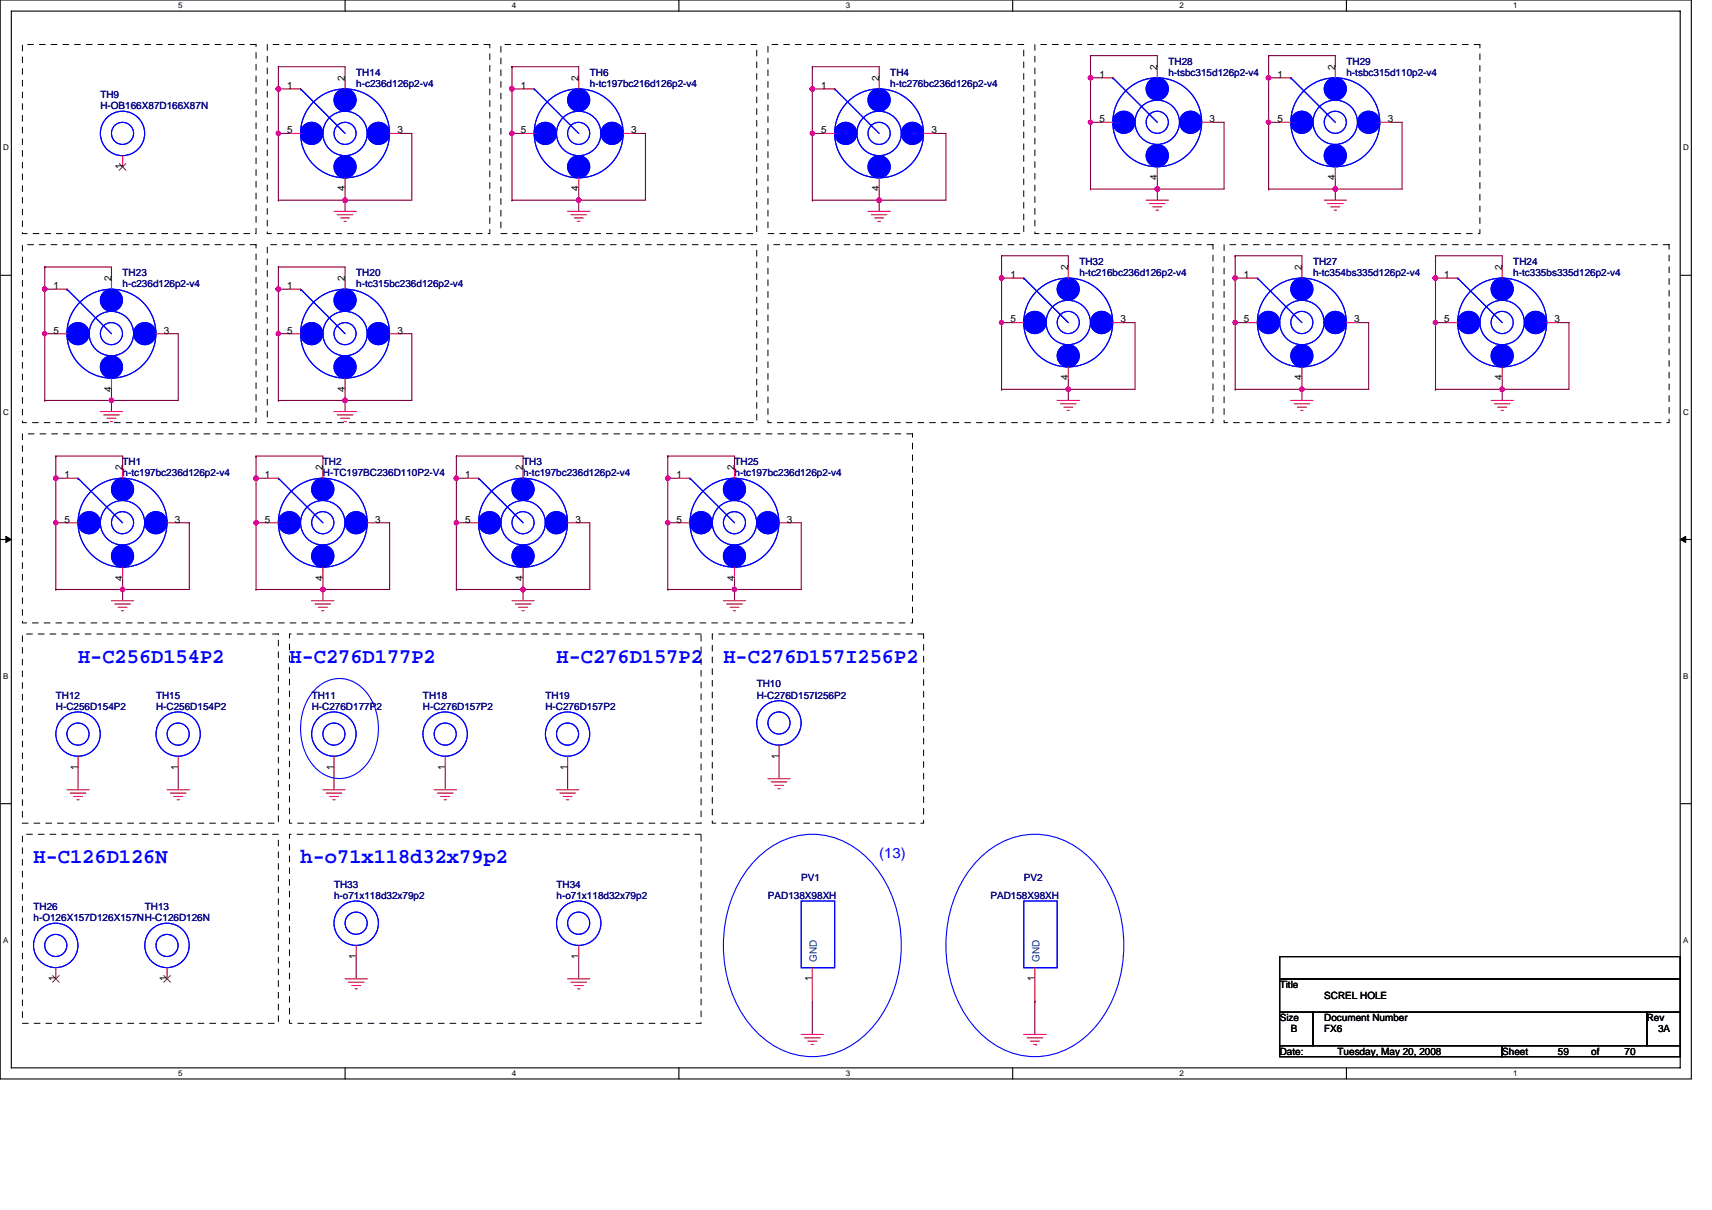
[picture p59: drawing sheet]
<svg xmlns="http://www.w3.org/2000/svg" width="297mm" height="210mm" viewBox="0 0 297 210" stroke-linecap="round" stroke-linejoin="round" font-family="sans-serif">
<defs><g id="words">
<g font-size="3.7" fill="#00f">
<text x="13.5" y="115">H-C256D154P2</text>
<text x="50.2" y="115">H-C276D177P2</text>
<text x="96.6" y="115">H-C276D157P2</text>
<text x="125.5" y="115">H-C276D157I256P2</text>
<text x="5.8" y="149.8">H-C126D126N</text>
<text x="52.2" y="149.8">h-o71x118d32x79p2</text>
</g>
<text font-size="2.5" fill="#00f" x="152.5" y="148.9">(13)</text>
<g font-size="1.7" fill="#000080">
<text x="202.7" y="11.2">TH28</text>
<text x="233.6" y="11.2">TH29</text>
<text x="17.4" y="17">TH9</text>
<text x="61.8" y="13.1">TH14</text>
<text x="61.8" y="15">h-c236d126p2-v4</text>
<text x="102.3" y="13.1">TH6</text>
<text x="102.3" y="15">h-tc197bc216d126p2-v4</text>
<text x="154.5" y="13.1">TH4</text>
<text x="154.5" y="15">h-tc276bc236d126p2-v4</text>
<text x="202.7" y="13.1">h-tsbc315d126p2-v4</text>
<text x="233.6" y="13.1">h-tsbc315d110p2-v4</text>
<text x="17.4" y="18.9">H-OB166X87D166X87N</text>
<text x="21.3" y="47.9">TH23</text>
<text x="61.8" y="47.9">TH20</text>
<text x="187.3" y="45.9">TH32</text>
<text x="187.3" y="47.9">h-tc216bc236d126p2-v4</text>
<text x="227.8" y="45.9">TH27</text>
<text x="227.8" y="47.9">h-tc354bs335d126p2-v4</text>
<text x="262.6" y="45.9">TH24</text>
<text x="262.6" y="47.9">h-tc335bs335d126p2-v4</text>
<text x="21.3" y="49.8">h-c236d126p2-v4</text>
<text x="61.8" y="49.8">h-tc315bc236d126p2-v4</text>
<text x="21.3" y="80.7">TH1</text>
<text x="21.3" y="82.6">h-tc197bc236d126p2-v4</text>
<text x="56" y="80.7">TH2</text>
<text x="56" y="82.6">H-TC197BC236D110P2-V4</text>
<text x="90.8" y="80.7">TH3</text>
<text x="90.8" y="82.6">h-tc197bc236d126p2-v4</text>
<text x="127.4" y="80.7">TH25</text>
<text x="127.4" y="82.6">h-tc197bc236d126p2-v4</text>
<text x="131.3" y="119.3">TH10</text>
<text x="9.7" y="121.2">TH12</text>
<text x="9.7" y="123.1">H-C256D154P2</text>
<text x="27.1" y="121.2">TH15</text>
<text x="27.1" y="123.1">H-C256D154P2</text>
<text x="54.1" y="121.2">TH11</text>
<text x="54.1" y="123.1">H-C276D177P2</text>
<text x="73.4" y="121.2">TH18</text>
<text x="73.4" y="123.1">H-C276D157P2</text>
<text x="94.6" y="121.2">TH19</text>
<text x="94.6" y="123.1">H-C276D157P2</text>
<text x="131.3" y="121.2">H-C276D157I256P2</text>
<text x="58" y="154.1">TH33</text>
<text x="58" y="156">h-o71x118d32x79p2</text>
<text x="96.6" y="154.1">TH34</text>
<text x="96.6" y="156">h-o71x118d32x79p2</text>
<text x="133.2" y="156">PAD138X98XH</text>
<text x="139" y="152.9">PV1</text>
<text x="171.8" y="156">PAD158X98XH</text>
<text x="177.6" y="152.9">PV2</text>
<text x="5.8" y="157.9">TH26</text>
<text x="5.8" y="159.8">h-O126X157D126X157NH-C126D126N</text>
<text x="25.1" y="157.9">TH13</text>
</g>
<g font-size="1.7">
<text x="49.8" y="15.4">1</text>
<text x="59.9" y="14.1" transform="rotate(-90 59.9 14.1)">2</text>
<text x="90.4" y="15.4">1</text>
<text x="100.4" y="14.1" transform="rotate(-90 100.4 14.1)">2</text>
<text x="142.5" y="15.4">1</text>
<text x="152.5" y="14.1" transform="rotate(-90 152.5 14.1)">2</text>
<text x="190.8" y="13.5">1</text>
<text x="200.8" y="12.1" transform="rotate(-90 200.8 12.1)">2</text>
<text x="221.6" y="13.5">1</text>
<text x="231.7" y="12.1" transform="rotate(-90 231.7 12.1)">2</text>
<text x="49.8" y="23.1">5</text>
<text x="69" y="23.1">3</text>
<text x="90.4" y="23.1">5</text>
<text x="109.5" y="23.1">3</text>
<text x="142.5" y="23.1">5</text>
<text x="161.6" y="23.1">3</text>
<text x="190.8" y="21.2">5</text>
<text x="209.9" y="21.2">3</text>
<text x="221.6" y="21.2">5</text>
<text x="240.8" y="21.2">3</text>
<text x="21.2" y="29.3" transform="rotate(-90 21.2 29.3)">1</text>
<text x="59.9" y="33.2" transform="rotate(-90 59.9 33.2)">4</text>
<text x="100.4" y="33.2" transform="rotate(-90 100.4 33.2)">4</text>
<text x="152.5" y="33.2" transform="rotate(-90 152.5 33.2)">4</text>
<text x="200.8" y="31.3" transform="rotate(-90 200.8 31.3)">4</text>
<text x="231.7" y="31.3" transform="rotate(-90 231.7 31.3)">4</text>
<text x="185.3" y="46.9" transform="rotate(-90 185.3 46.9)">2</text>
<text x="225.9" y="46.9" transform="rotate(-90 225.9 46.9)">2</text>
<text x="260.6" y="46.9" transform="rotate(-90 260.6 46.9)">2</text>
<text x="9.3" y="50.2">1</text>
<text x="19.3" y="48.8" transform="rotate(-90 19.3 48.8)">2</text>
<text x="49.8" y="50.2">1</text>
<text x="59.9" y="48.8" transform="rotate(-90 59.9 48.8)">2</text>
<text x="175.3" y="48.2">1</text>
<text x="215.8" y="48.2">1</text>
<text x="250.6" y="48.2">1</text>
<text x="9.3" y="57.9">5</text>
<text x="28.4" y="57.9">3</text>
<text x="49.8" y="57.9">5</text>
<text x="69" y="57.9">3</text>
<text x="175.3" y="56">5</text>
<text x="194.4" y="56">3</text>
<text x="215.8" y="56">5</text>
<text x="235" y="56">3</text>
<text x="250.6" y="56">5</text>
<text x="269.7" y="56">3</text>
<text x="185.3" y="66" transform="rotate(-90 185.3 66)">4</text>
<text x="225.9" y="66" transform="rotate(-90 225.9 66)">4</text>
<text x="260.6" y="66" transform="rotate(-90 260.6 66)">4</text>
<text x="19.3" y="67.9" transform="rotate(-90 19.3 67.9)">4</text>
<text x="59.9" y="67.9" transform="rotate(-90 59.9 67.9)">4</text>
<text x="11.2" y="83">1</text>
<text x="21.2" y="81.6" transform="rotate(-90 21.2 81.6)">2</text>
<text x="46" y="83">1</text>
<text x="56" y="81.6" transform="rotate(-90 56 81.6)">2</text>
<text x="80.7" y="83">1</text>
<text x="90.7" y="81.6" transform="rotate(-90 90.7 81.6)">2</text>
<text x="117.4" y="83">1</text>
<text x="127.4" y="81.6" transform="rotate(-90 127.4 81.6)">2</text>
<text x="11.2" y="90.7">5</text>
<text x="30.3" y="90.7">3</text>
<text x="46" y="90.7">5</text>
<text x="65.1" y="90.7">3</text>
<text x="80.7" y="90.7">5</text>
<text x="99.8" y="90.7">3</text>
<text x="117.4" y="90.7">5</text>
<text x="136.5" y="90.7">3</text>
<text x="21.2" y="100.8" transform="rotate(-90 21.2 100.8)">4</text>
<text x="56" y="100.8" transform="rotate(-90 56 100.8)">4</text>
<text x="90.7" y="100.8" transform="rotate(-90 90.7 100.8)">4</text>
<text x="127.4" y="100.8" transform="rotate(-90 127.4 100.8)">4</text>
<text x="135.1" y="131.6" transform="rotate(-90 135.1 131.6)">1</text>
<text x="13.5" y="133.6" transform="rotate(-90 13.5 133.6)">1</text>
<text x="30.9" y="133.6" transform="rotate(-90 30.9 133.6)">1</text>
<text x="57.9" y="133.6" transform="rotate(-90 57.9 133.6)">1</text>
<text x="77.2" y="133.6" transform="rotate(-90 77.2 133.6)">1</text>
<text x="98.5" y="133.6" transform="rotate(-90 98.5 133.6)">1</text>
<text x="61.8" y="166.4" transform="rotate(-90 61.8 166.4)">1</text>
<text x="100.4" y="166.4" transform="rotate(-90 100.4 166.4)">1</text>
<text x="9.7" y="170.2" transform="rotate(-90 9.7 170.2)">1</text>
<text x="29" y="170.2" transform="rotate(-90 29 170.2)">1</text>
<text x="140.9" y="170.2" transform="rotate(-90 140.9 170.2)">1</text>
<text x="179.5" y="170.2" transform="rotate(-90 179.5 170.2)">1</text>
<text x="222" y="171.4">Title</text>
<text x="229.8" y="173.4">SCREL HOLE</text>
<text x="222" y="177.2">Size</text>
<text x="224" y="179.1">B</text>
<text x="229.8" y="177.2">Document Number</text>
<text x="229.8" y="179.1">FX6</text>
<text x="285.7" y="177.2">Rev</text>
<text x="287.7" y="179.1">3A</text>
<text x="222" y="183">Date:</text>
<text x="232.1" y="183">Tuesday, May 20, 2008</text>
<text x="260.6" y="183">Sheet</text>
<text x="270.3" y="183">59</text>
<text x="276.1" y="183">of</text>
<text x="281.9" y="183">70</text>
</g>
<g font-size="1.7" fill="#004080">
<text x="141.7" y="167" transform="rotate(-90 141.7 167)">GND</text>
<text x="180.4" y="167" transform="rotate(-90 180.4 167)">GND</text>
</g>
<g font-size="1.4">
<text x="30.9" y="1.5">5</text>
<text x="88.8" y="1.5">4</text>
<text x="146.7" y="1.5">3</text>
<text x="204.7" y="1.5">2</text>
<text x="262.6" y="1.5">1</text>
<text x=".5" y="26.1">D</text>
<text x="292" y="26.1">D</text>
<text x=".5" y="71.9">C</text>
<text x="292" y="71.9">C</text>
<text x=".5" y="117.8">B</text>
<text x="292" y="117.8">B</text>
<text x=".5" y="163.6">A</text>
<text x="292" y="163.6">A</text>
<text x="30.9" y="186.8">5</text>
<text x="88.8" y="186.8">4</text>
<text x="146.7" y="186.8">3</text>
<text x="204.7" y="186.8">2</text>
<text x="262.6" y="186.8">1</text>
</g>
</g></defs>
<path d="M0 0h293.5v187.2h-293.5zM2 1.9h289.5v183.4h-289.5z" fill="none" stroke="#000" stroke-width=".19"/>
<g fill="#fff">
<path d="M30.9 .2h.8v1.6h-.8z"/>
<path d="M30.9 185.5h.8v1.6h-.8z"/>
</g>
<path d="M59.9 0v1.9M59.9 185.3v1.9" fill="none" stroke="#000" stroke-width=".19"/>
<g fill="#fff">
<path d="M88.8 .2h.8v1.6h-.8z"/>
<path d="M88.8 185.5h.8v1.6h-.8z"/>
</g>
<path d="M117.8 0v1.9M117.8 185.3v1.9" fill="none" stroke="#000" stroke-width=".19"/>
<g fill="#fff">
<path d="M146.7 .2h.8v1.6h-.8z"/>
<path d="M146.7 185.5h.8v1.6h-.8z"/>
</g>
<path d="M175.7 0v1.9M175.7 185.3v1.9" fill="none" stroke="#000" stroke-width=".19"/>
<g fill="#fff">
<path d="M204.7 .2h.7v1.6h-.7z"/>
<path d="M204.7 185.5h.7v1.6h-.7z"/>
</g>
<path d="M233.6 0v1.9M233.6 185.3v1.9" fill="none" stroke="#000" stroke-width=".19"/>
<g fill="#fff">
<path d="M262.6 .2h.7v1.6h-.7z"/>
<path d="M262.6 185.5h.7v1.6h-.7z"/>
<path d="M.5 24.8h1v1.6h-1z"/>
<path d="M292 24.8h1v1.6h-1z"/>
<path d="M.5 70.7h1v1.5h-1z"/>
<path d="M292 70.7h1v1.5h-1z"/>
</g>
<path d="M0 47.8h2M291.5 47.8h2" fill="none" stroke="#000" stroke-width=".19"/>
<g fill="#fff">
<path d="M.5 116.5h.9v1.6h-.9z"/>
<path d="M292 116.5h.9v1.6h-.9z"/>
</g>
<path d="M0 93.6h2M291.5 93.6h2" fill="none" stroke="#000" stroke-width=".19"/>
<path d="M1 93.1l1 .5-1 .5zM291.5 93.6l1-.5v1z" fill="#000" stroke="#000" stroke-width=".17"/>
<g fill="#fff">
<path d="M.5 162.4h.9v1.5h-.9z"/>
<path d="M292 162.4h.9v1.5h-.9z"/>
</g>
<path d="M0 139.5h2M291.5 139.5h2M222 166h69.5v3.9h-69.5zM222 169.9h69.5v5.8h-69.5zM222 175.7h5.8v5.8h-5.8zM227.8 175.7h57.9v5.8h-57.9zM285.7 175.7h5.8v5.8h-5.8zM222 181.5h38.6v1.9h-38.6zM260.6 181.5h30.9v1.9h-30.9z" fill="none" stroke="#000" stroke-width=".19"/>
<g fill="none" stroke="#800040" stroke-width=".19">
<path d="M48.3 15.4h1.9M48.3 11.6h11.6v1.9M48.3 11.6h.1M48.3 15.4h.1M48.3 11.6v23.1M88.8 15.4h.1M88.8 15.4h2M88.8 11.6h11.6v1.9M88.8 11.6h.1M88.8 11.6v23.1M140.9 15.4h2M140.9 11.6h11.6v1.9"/>
<path d="M140.9 11.6h.1M140.9 15.4h.1M140.9 11.6v23.1M189.2 13.5h.1M189.2 13.5h2M189.2 9.7h11.6v1.9M189.2 9.7h.1M189.2 9.7v23.1M220.1 13.5h.1M220.1 13.5h1.9M220.1 9.7h11.6v1.9M220.1 9.7h.1"/>
<path d="M220.1 9.7v23.1M48.3 23.2h1.9M48.3 34.7h.1M48.3 23.2h.1M59.9 34.7h.1M59.9 32.8v1.9M59.9 34.7v2M69.5 23.2h2v11.5h-23.2M88.8 23.2h.1M88.8 23.2h2M88.8 34.7h.1M100.4 34.7h.1"/>
<path d="M100.4 32.8v1.9M100.4 34.7v2M110.1 23.2h1.9v11.5h-23.2M140.9 23.2h.1M140.9 23.2h2M140.9 34.7h.1M152.5 34.7h.1M152.5 32.8v1.9M152.5 34.7v2M162.2 23.2h1.9v11.5h-23.2M189.2 21.2h.1M189.2 21.2h2"/>
<path d="M189.2 32.8h.1M200.8 32.8h.1M200.8 30.9v1.9M200.8 32.8v1.9M210.5 21.2h1.9v11.6h-23.2M220.1 21.2h.1M220.1 21.2h1.9M220.1 32.8h.1M231.7 32.8h.1M231.7 30.9v1.9M231.7 32.8v1.9M241.3 21.2h2v11.6h-23.2"/>
<path d="M7.8 50.2h.1M7.8 57.9h.1M7.8 57.9h1.9M7.8 50.2h1.9M7.8 46.3h11.5v2M7.8 46.3h.1M7.8 46.3v23.2M29 57.9h1.9v11.6h-23.1M48.3 50.2h.1M48.3 57.9h.1M48.3 57.9h1.9M48.3 50.2h1.9"/>
<path d="M48.3 46.3h11.6v2M48.3 46.3h.1M48.3 46.3v23.2M69.5 57.9h2v11.6h-23.2M173.8 48.3h.1M173.8 56h.1M173.8 56h1.9M173.8 48.3h1.9M173.8 44.4h11.6v1.9M173.8 44.4h.1M173.8 44.4v23.2M195 56h1.9v11.6h-23.1"/>
<path d="M214.3 48.3h.1M214.3 56h.1M214.3 56h1.9M214.3 48.3h1.9M214.3 44.4h11.6v1.9M214.3 44.4h.1M214.3 44.4v23.2M235.5 56h2v11.6h-23.2M249.1 48.3h.1M249.1 56h.1M249.1 56h1.9M249.1 48.3h1.9"/>
<path d="M249.1 44.4h11.5v1.9M249.1 44.4h.1M249.1 44.4v23.2M270.3 56h1.9v11.6h-23.1M7.8 69.5h.1M9.7 79.1h.1M9.7 79.1h11.6v2M9.7 79.1v23.2M19.3 69.5h.1M19.3 67.6v1.9M19.3 69.5v1.9M44.4 79.1h.1"/>
<path d="M44.4 79.1h11.6v2M44.4 79.1v23.2M48.3 69.5h.1M59.9 69.5h.1M59.9 67.6v1.9M59.9 69.5v1.9M79.2 79.1h11.6v2M79.2 79.1h.1M79.2 79.1v23.2M115.9 79.1h11.5v2M115.9 79.1h.1M115.9 79.1v23.2"/>
<path d="M173.8 67.6h.1M185.4 67.6h.1M185.4 65.6v2M185.4 67.6v1.9M214.3 67.6h.1M225.9 67.6h.1M225.9 65.6v2M225.9 67.6v1.9M249.1 67.6h.1M260.6 67.6h.1M260.6 65.6v2M260.6 67.6v1.9"/>
<path d="M9.7 83h.1M9.7 90.7h.1M9.7 90.7h1.9M9.7 83h1.9M30.9 90.7h1.9v11.6h-23.1M44.4 83h.1M44.4 90.7h.1M44.4 90.7h2M44.4 83h2M65.7 90.7h1.9v11.6h-23.2M79.2 83h.1M79.2 90.7h.1"/>
<path d="M79.2 90.7h1.9M79.2 83h1.9M100.4 90.7h1.9v11.6h-23.1M115.9 83h.1M115.9 90.7h.1M115.9 90.7h1.9M115.9 83h1.9M137.1 90.7h1.9v11.6h-23.1M9.7 102.3h.1M21.3 102.3h.1M21.3 100.4v1.9M21.3 102.3v1.9"/>
<path d="M44.4 102.3h.1M56 102.3h.1M56 100.4v1.9M56 102.3v1.9M79.2 102.3h.1M90.8 102.3h.1M90.8 100.4v1.9M90.8 102.3v1.9M115.9 102.3h.1M127.4 102.3h.1M127.4 100.4v1.9M127.4 102.3v1.9"/>
<path d="M13.5 133.2v3.9M30.9 133.2v3.9M58 133.2v3.9M77.3 133.2v3.9M98.5 133.2v3.9M135.2 131.3v3.8M61.8 166v3.9M100.4 166v3.9M140.9 173.7v5.8M179.6 173.7h.1M179.6 173.7v5.8"/>
</g>
<g fill="#f0f" stroke="#f0f" stroke-width=".19">
<circle cx="59.9" cy="34.7" r=".38"/>
<circle cx="48.3" cy="15.4" r=".38"/>
<circle cx="100.4" cy="34.7" r=".38"/>
<circle cx="88.8" cy="15.4" r=".38"/>
<circle cx="88.8" cy="23.1" r=".38"/>
<circle cx="48.3" cy="23.1" r=".38"/>
<circle cx="59.9" cy="69.5" r=".38"/>
<circle cx="48.3" cy="50.2" r=".38"/>
<circle cx="48.3" cy="57.9" r=".38"/>
<circle cx="152.5" cy="34.7" r=".38"/>
<circle cx="140.9" cy="23.1" r=".38"/>
<circle cx="140.9" cy="15.4" r=".38"/>
<circle cx="200.8" cy="32.8" r=".38"/>
<circle cx="189.2" cy="13.5" r=".38"/>
<circle cx="189.2" cy="21.2" r=".38"/>
<circle cx="231.7" cy="32.8" r=".38"/>
<circle cx="220.1" cy="13.5" r=".38"/>
<circle cx="220.1" cy="21.2" r=".38"/>
<circle cx="185.3" cy="67.6" r=".38"/>
<circle cx="173.8" cy="48.2" r=".38"/>
<circle cx="173.8" cy="56" r=".38"/>
<circle cx="225.9" cy="67.6" r=".38"/>
<circle cx="214.3" cy="48.2" r=".37"/>
<circle cx="214.3" cy="56" r=".38"/>
<circle cx="260.6" cy="67.6" r=".38"/>
<circle cx="249" cy="48.2" r=".38"/>
<circle cx="249" cy="56" r=".38"/>
<circle cx="19.3" cy="69.5" r=".38"/>
<circle cx="7.7" cy="50.2" r=".38"/>
<circle cx="7.7" cy="57.9" r=".38"/>
<circle cx="56" cy="102.3" r=".38"/>
<circle cx="44.4" cy="83" r=".38"/>
<circle cx="44.4" cy="90.7" r=".38"/>
<circle cx="90.7" cy="102.3" r=".38"/>
<circle cx="79.2" cy="83" r=".38"/>
<circle cx="79.2" cy="90.7" r=".38"/>
<circle cx="21.3" cy="102.3" r=".38"/>
<circle cx="9.7" cy="83" r=".38"/>
<circle cx="9.7" cy="90.7" r=".38"/>
<circle cx="127.4" cy="102.3" r=".38"/>
<circle cx="115.8" cy="83" r=".38"/>
<circle cx="115.8" cy="90.7" r=".38"/>
</g>
<g fill="none" stroke="#f00" stroke-width=".19">
<path d="M50.2 15.4h2M59.9 13.5v1.9M90.8 15.4h1.9M100.4 13.5v1.9M142.9 15.4h1.9M152.5 13.5v1.9M191.2 13.5h1.9M200.8 11.6v1.9M222 13.5h2M231.7 11.6v1.9M21.3 27v2M50.2 23.2h2"/>
<path d="M58 36.7h3.8M58.5 37.3h2.7M59.1 37.8h1.5M59.7 38.4h.4M59.9 30.9v1.9M67.6 23.2h1.9M90.8 23.2h1.9M98.5 36.7h3.8M99.1 37.3h2.7M99.6 37.8h1.6M100.2 38.4h.4M100.4 30.9v1.9"/>
<path d="M108.1 23.2h2M142.9 23.2h1.9M150.6 36.7h3.9M151.2 37.3h2.7M151.8 37.8h1.5M152.3 38.4h.4M152.5 30.9v1.9M160.2 23.2h2M191.2 21.2h1.9M198.9 34.7h3.8M199.4 35.3h2.7M200 35.9h1.6"/>
<path d="M200.6 36.5h.4M200.8 29v1.9M208.5 21.2h2M222 21.2h2M229.8 34.7h3.8M230.3 35.3h2.7M230.9 35.9h1.5M231.5 36.5h.4M231.7 29v1.9M239.4 21.2h1.9M9.7 57.9h1.9M9.7 50.2h1.9"/>
<path d="M19.3 48.3v1.9M27.1 57.9h1.9M50.2 57.9h2M50.2 50.2h2M59.9 48.3v1.9M67.6 57.9h1.9M175.7 56h1.9M175.7 48.3h1.9M185.4 46.3v2M193.1 56h1.9M216.2 56h2M216.2 48.3h2"/>
<path d="M225.9 46.3v2M233.6 56h1.9M251 56h1.9M251 48.3h1.9M260.6 46.3v2M268.4 56h1.9M17.4 71.4h3.9M18 72h2.7M18.6 72.6h1.5M19.2 73.2h.3M19.3 65.6v2M58 71.4h3.8"/>
<path d="M58.5 72h2.7M59.1 72.6h1.5M59.7 73.2h.4M59.9 65.6v2M183.4 69.5h3.9M184 70.1h2.7M184.6 70.7h1.5M185.2 71.2h.3M185.4 63.7v1.9M224 69.5h3.8M224.5 70.1h2.7M225.1 70.7h1.6"/>
<path d="M225.7 71.2h.4M225.9 63.7v1.9M258.7 69.5h3.9M259.3 70.1h2.7M259.9 70.7h1.5M260.5 71.2h.3M260.6 63.7v1.9M11.6 90.7h1.9M11.6 83h1.9M21.3 81.1v1.9M21.3 98.4v2M29 90.7h1.9"/>
<path d="M46.4 90.7h1.9M46.4 83h1.9M56 81.1v1.9M56 98.4v2M63.7 90.7h2M81.1 90.7h1.9M81.1 83h1.9M90.8 81.1v1.9M90.8 98.4v2M98.5 90.7h1.9M117.8 90.7h1.9M117.8 83h1.9"/>
<path d="M127.4 81.1v1.9M127.4 98.4v2M135.2 90.7h1.9M19.3 104.2h3.9M19.9 104.8h2.7M20.5 105.4h1.5M21.1 106h.4M54.1 104.2h3.9M54.7 104.8h2.7M55.2 105.4h1.6M55.8 106h.4M88.8 104.2h3.9"/>
<path d="M89.4 104.8h2.7M90 105.4h1.5M90.6 106h.3M125.5 104.2h3.9M126.1 104.8h2.7M126.7 105.4h1.5M127.3 106h.3M11.6 137.1h3.9M12.2 137.6h2.7M12.8 138.2h1.5M13.4 138.8h.3M13.5 131.3v1.9"/>
<path d="M29 137.1h3.8M29.6 137.6h2.7M30.2 138.2h1.5M30.7 138.8h.4M30.9 131.3v1.9M56 137.1h3.9M56.6 137.6h2.7M57.2 138.2h1.5M57.8 138.8h.3M58 131.3v1.9M75.3 137.1h3.9M75.9 137.6h2.7"/>
<path d="M76.5 138.2h1.5M77.1 138.8h.3M77.3 131.3v1.9M96.6 137.1h3.8M97.1 137.6h2.7M97.7 138.2h1.5M98.3 138.8h.4M98.5 131.3v1.9M133.2 135.1h3.9M133.8 135.7h2.7M134.4 136.3h1.5M135 136.9h.4"/>
<path d="M135.2 129.3v2M9.7 167.9v2M29 167.9v2M59.9 169.9h3.8M60.4 170.5h2.8M61 171h1.6M61.6 171.6h.4M61.8 164.1v1.9M98.5 169.9h3.8M99.1 170.5h2.7M99.6 171h1.6M100.2 171.6h.4"/>
<path d="M100.4 164.1v1.9M139 179.5h3.9M140.9 167.9v5.8M177.6 179.5h3.9M179.6 167.9v5.8M139.6 180.1h2.7M140.2 180.7h1.5M140.8 181.3h.4M178.2 180.1h2.7M178.8 180.7h1.5M179.4 181.3h.4M179.8 181.3h.1"/>
</g>
<g fill="none" stroke="#000" stroke-width=".17" stroke-dasharray="1 1 1 1 1 1 1 1">
<path d="M3.9 7.7h40.5v32.8h-40.5zM46.4 7.7h38.6v32.8h-38.6zM86.9 7.7h44.4v32.8h-44.4zM133.2 7.7h44.4v32.8h-44.4zM179.6 7.7h77.2v32.8h-77.2zM3.9 42.5h40.5v30.8h-40.5zM46.4 42.5h84.9v30.8h-84.9zM133.2 42.5h77.3v30.8h-77.3zM212.4 42.5h77.2v30.8h-77.2zM3.9 75.3h154.4v32.8h-154.4zM3.9 110h44.4v32.9h-44.4zM50.2 110h71.4v32.9h-71.4z"/>
<path d="M123.6 110h36.6v32.9h-36.6zM3.9 144.8h44.4v32.8h-44.4zM50.2 144.8h71.4v32.8h-71.4z"/>
</g>
<g fill="none" stroke="#00f" stroke-width=".19">
<path d="M52.2 15.4h.1M52.2 15.4l7.7 7.8M92.7 15.4h.1M92.7 15.4l7.7 7.8M144.8 15.4h.1M144.8 15.4l7.7 7.8M193.1 13.5h.1M193.1 13.5l7.7 7.7M224 13.5h.1M224 13.5l7.7 7.7M11.6 50.2h.1M11.6 50.2l7.7 7.7"/>
<path d="M52.2 50.2h.1M52.2 50.2l7.7 7.7M177.6 48.3h.1M177.6 48.3l7.8 7.7M218.2 48.3h.1M218.2 48.3l7.7 7.7M252.9 48.3h.1M252.9 48.3l7.7 7.7M13.5 83h.1M13.5 83l7.8 7.7M48.3 83h.1M48.3 83l7.7 7.7"/>
<path d="M83 83h.1M83 83l7.8 7.7M119.7 83h.1M119.7 83l7.7 7.7M54.8 119.6a5.7 5.7 0 0 1 8.9 .7 10.3 10.3 0 0 1-1.1 13.4 5.7 5.7 0 0 1-8.5-1.1 10.4 10.4 0 0 1 .7-13zM131.6 148.7a13.1 13.1 0 0 1 18.7 0 22 22 0 0 1 5.5 20.8 18.4 18.4 0 0 1-9.2 12.5 13.2 13.2 0 0 1-16.1-3.7 22.7 22.7 0 0 1 0-28.5zM139 156.4h5.8v11.5h-5.8zM170.2 148.7a13.1 13.1 0 0 1 18.7 0 22 22 0 0 1 5.5 20.8 18.4 18.4 0 0 1-9.2 12.5 13.2 13.2 0 0 1-16.1-3.7 22.7 22.7 0 0 1 0-28.5zM177.6 156.4h5.8v11.5h-5.8z"/>
<circle cx="21.3" cy="23.2" r="3.8"/>
<circle cx="21.3" cy="23.1" r="1.92"/>
<circle cx="59.9" cy="23.2" r="3.8"/>
<circle cx="59.9" cy="23.1" r="1.92"/>
<circle cx="59.9" cy="23.1" r="7.7"/>
<circle cx="100.4" cy="23.1" r="1.92"/>
<circle cx="100.4" cy="23.1" r="7.7"/>
<circle cx="100.4" cy="23.2" r="3.9"/>
<circle cx="152.5" cy="23.1" r="7.7"/>
<circle cx="152.5" cy="23.2" r="3.9"/>
<circle cx="152.5" cy="23.1" r="1.92"/>
<circle cx="200.8" cy="21.2" r="7.7"/>
<circle cx="200.8" cy="21.2" r="1.92"/>
<circle cx="200.8" cy="21.2" r="3.8"/>
<circle cx="231.7" cy="21.2" r="3.8"/>
<circle cx="231.7" cy="21.2" r="1.92"/>
<circle cx="231.7" cy="21.2" r="7.7"/>
<circle cx="19.3" cy="57.9" r="3.9"/>
<circle cx="19.3" cy="57.9" r="1.92"/>
<circle cx="19.3" cy="57.9" r="7.7"/>
<circle cx="59.9" cy="57.9" r="3.8"/>
<circle cx="59.9" cy="57.9" r="1.92"/>
<circle cx="59.9" cy="57.9" r="7.7"/>
<circle cx="185.3" cy="56" r="1.92"/>
<circle cx="185.3" cy="56" r="3.8"/>
<circle cx="185.3" cy="56" r="7.7"/>
<circle cx="225.9" cy="56" r="1.92"/>
<circle cx="225.9" cy="56" r="7.7"/>
<circle cx="225.9" cy="56" r="3.9"/>
<circle cx="260.6" cy="56" r="3.9"/>
<circle cx="260.6" cy="56" r="1.92"/>
<circle cx="260.6" cy="56" r="7.7"/>
<circle cx="21.3" cy="90.7" r="3.8"/>
<circle cx="21.3" cy="90.7" r="1.92"/>
<circle cx="21.3" cy="90.7" r="7.7"/>
<circle cx="56" cy="90.7" r="7.7"/>
<circle cx="56" cy="90.7" r="3.9"/>
<circle cx="56" cy="90.7" r="1.92"/>
<circle cx="90.7" cy="90.7" r="1.92"/>
<circle cx="90.7" cy="90.7" r="7.7"/>
<circle cx="90.8" cy="90.7" r="3.9"/>
<circle cx="127.4" cy="90.7" r="3.8"/>
<circle cx="127.4" cy="90.7" r="1.92"/>
<circle cx="127.4" cy="90.7" r="7.7"/>
<circle cx="13.5" cy="127.4" r="1.92"/>
<circle cx="13.5" cy="127.4" r="3.8"/>
<circle cx="30.9" cy="127.4" r="1.92"/>
<circle cx="30.9" cy="127.4" r="3.8"/>
<circle cx="57.9" cy="127.4" r="3.8"/>
<circle cx="57.9" cy="127.4" r="1.92"/>
<circle cx="77.2" cy="127.4" r="3.8"/>
<circle cx="77.2" cy="127.4" r="1.92"/>
<circle cx="98.5" cy="127.4" r="1.92"/>
<circle cx="98.5" cy="127.4" r="3.8"/>
<circle cx="135.1" cy="125.5" r="3.9"/>
<circle cx="135.2" cy="125.5" r="1.92"/>
<circle cx="9.7" cy="164.1" r="3.9"/>
<circle cx="9.7" cy="164.1" r="1.92"/>
<circle cx="29" cy="164.1" r="3.9"/>
<circle cx="29" cy="164.1" r="1.92"/>
<circle cx="61.8" cy="160.2" r="1.92"/>
<circle cx="61.8" cy="160.2" r="3.9"/>
<circle cx="100.4" cy="160.2" r="1.92"/>
<circle cx="100.4" cy="160.2" r="3.9"/>
</g>
<g fill="#00f" stroke="#00f" stroke-width=".19">
<circle cx="54.1" cy="57.9" r="1.92"/>
<circle cx="59.9" cy="52.1" r="1.92"/>
<circle cx="59.9" cy="63.7" r="1.92"/>
<circle cx="65.7" cy="57.9" r="1.92"/>
<circle cx="225.9" cy="21.2" r="1.92"/>
<circle cx="231.7" cy="15.4" r="1.92"/>
<circle cx="231.7" cy="27" r="1.92"/>
<circle cx="237.5" cy="21.2" r="1.92"/>
<circle cx="254.8" cy="56" r="1.92"/>
<circle cx="260.6" cy="50.2" r="1.92"/>
<circle cx="260.6" cy="61.8" r="1.92"/>
<circle cx="266.4" cy="56" r="1.93"/>
<circle cx="195" cy="21.2" r="1.92"/>
<circle cx="200.8" cy="15.4" r="1.93"/>
<circle cx="200.8" cy="27" r="1.93"/>
<circle cx="206.6" cy="21.2" r="1.92"/>
<circle cx="121.6" cy="90.7" r="1.92"/>
<circle cx="127.4" cy="84.9" r="1.92"/>
<circle cx="127.4" cy="96.5" r="1.92"/>
<circle cx="133.2" cy="90.7" r="1.92"/>
<circle cx="179.6" cy="56" r="1.93"/>
<circle cx="185.3" cy="50.2" r="1.92"/>
<circle cx="185.3" cy="61.8" r="1.92"/>
<circle cx="191.1" cy="56" r="1.93"/>
<circle cx="85" cy="90.7" r="1.92"/>
<circle cx="90.7" cy="84.9" r="1.92"/>
<circle cx="90.7" cy="96.5" r="1.92"/>
<circle cx="96.5" cy="90.7" r="1.92"/>
<circle cx="13.5" cy="57.9" r="1.92"/>
<circle cx="19.3" cy="52.1" r="1.92"/>
<circle cx="19.3" cy="63.7" r="1.92"/>
<circle cx="25.1" cy="57.9" r="1.92"/>
<circle cx="94.6" cy="23.1" r="1.92"/>
<circle cx="100.4" cy="17.4" r="1.92"/>
<circle cx="100.4" cy="28.9" r="1.92"/>
<circle cx="106.2" cy="23.1" r="1.92"/>
<circle cx="220.1" cy="56" r="1.93"/>
<circle cx="225.9" cy="50.2" r="1.92"/>
<circle cx="225.9" cy="61.8" r="1.92"/>
<circle cx="231.7" cy="56" r="1.92"/>
<circle cx="54.1" cy="23.1" r="1.92"/>
<circle cx="59.9" cy="17.4" r="1.92"/>
<circle cx="59.9" cy="28.9" r="1.92"/>
<circle cx="65.7" cy="23.1" r="1.92"/>
<circle cx="146.7" cy="23.1" r="1.92"/>
<circle cx="152.5" cy="17.4" r="1.93"/>
<circle cx="152.5" cy="28.9" r="1.92"/>
<circle cx="158.3" cy="23.1" r="1.92"/>
<circle cx="50.2" cy="90.7" r="1.92"/>
<circle cx="56" cy="84.9" r="1.93"/>
<circle cx="56" cy="96.5" r="1.92"/>
<circle cx="61.8" cy="90.7" r="1.92"/>
<circle cx="15.5" cy="90.7" r="1.92"/>
<circle cx="21.2" cy="84.9" r="1.92"/>
<circle cx="21.3" cy="96.5" r="1.92"/>
<circle cx="27.1" cy="90.7" r="1.92"/>
</g>
<path d="M20.7 28.4l1.2 1.1M21.8 28.4l-1.1 1.1M9.1 169.3l1.2 1.2M10.3 169.3l-1.2 1.2M28.4 169.3l1.2 1.2M29.6 169.3l-1.2 1.2" fill="none" stroke="#804000" stroke-width=".17"/>
<use href="#words"/>
</svg>
